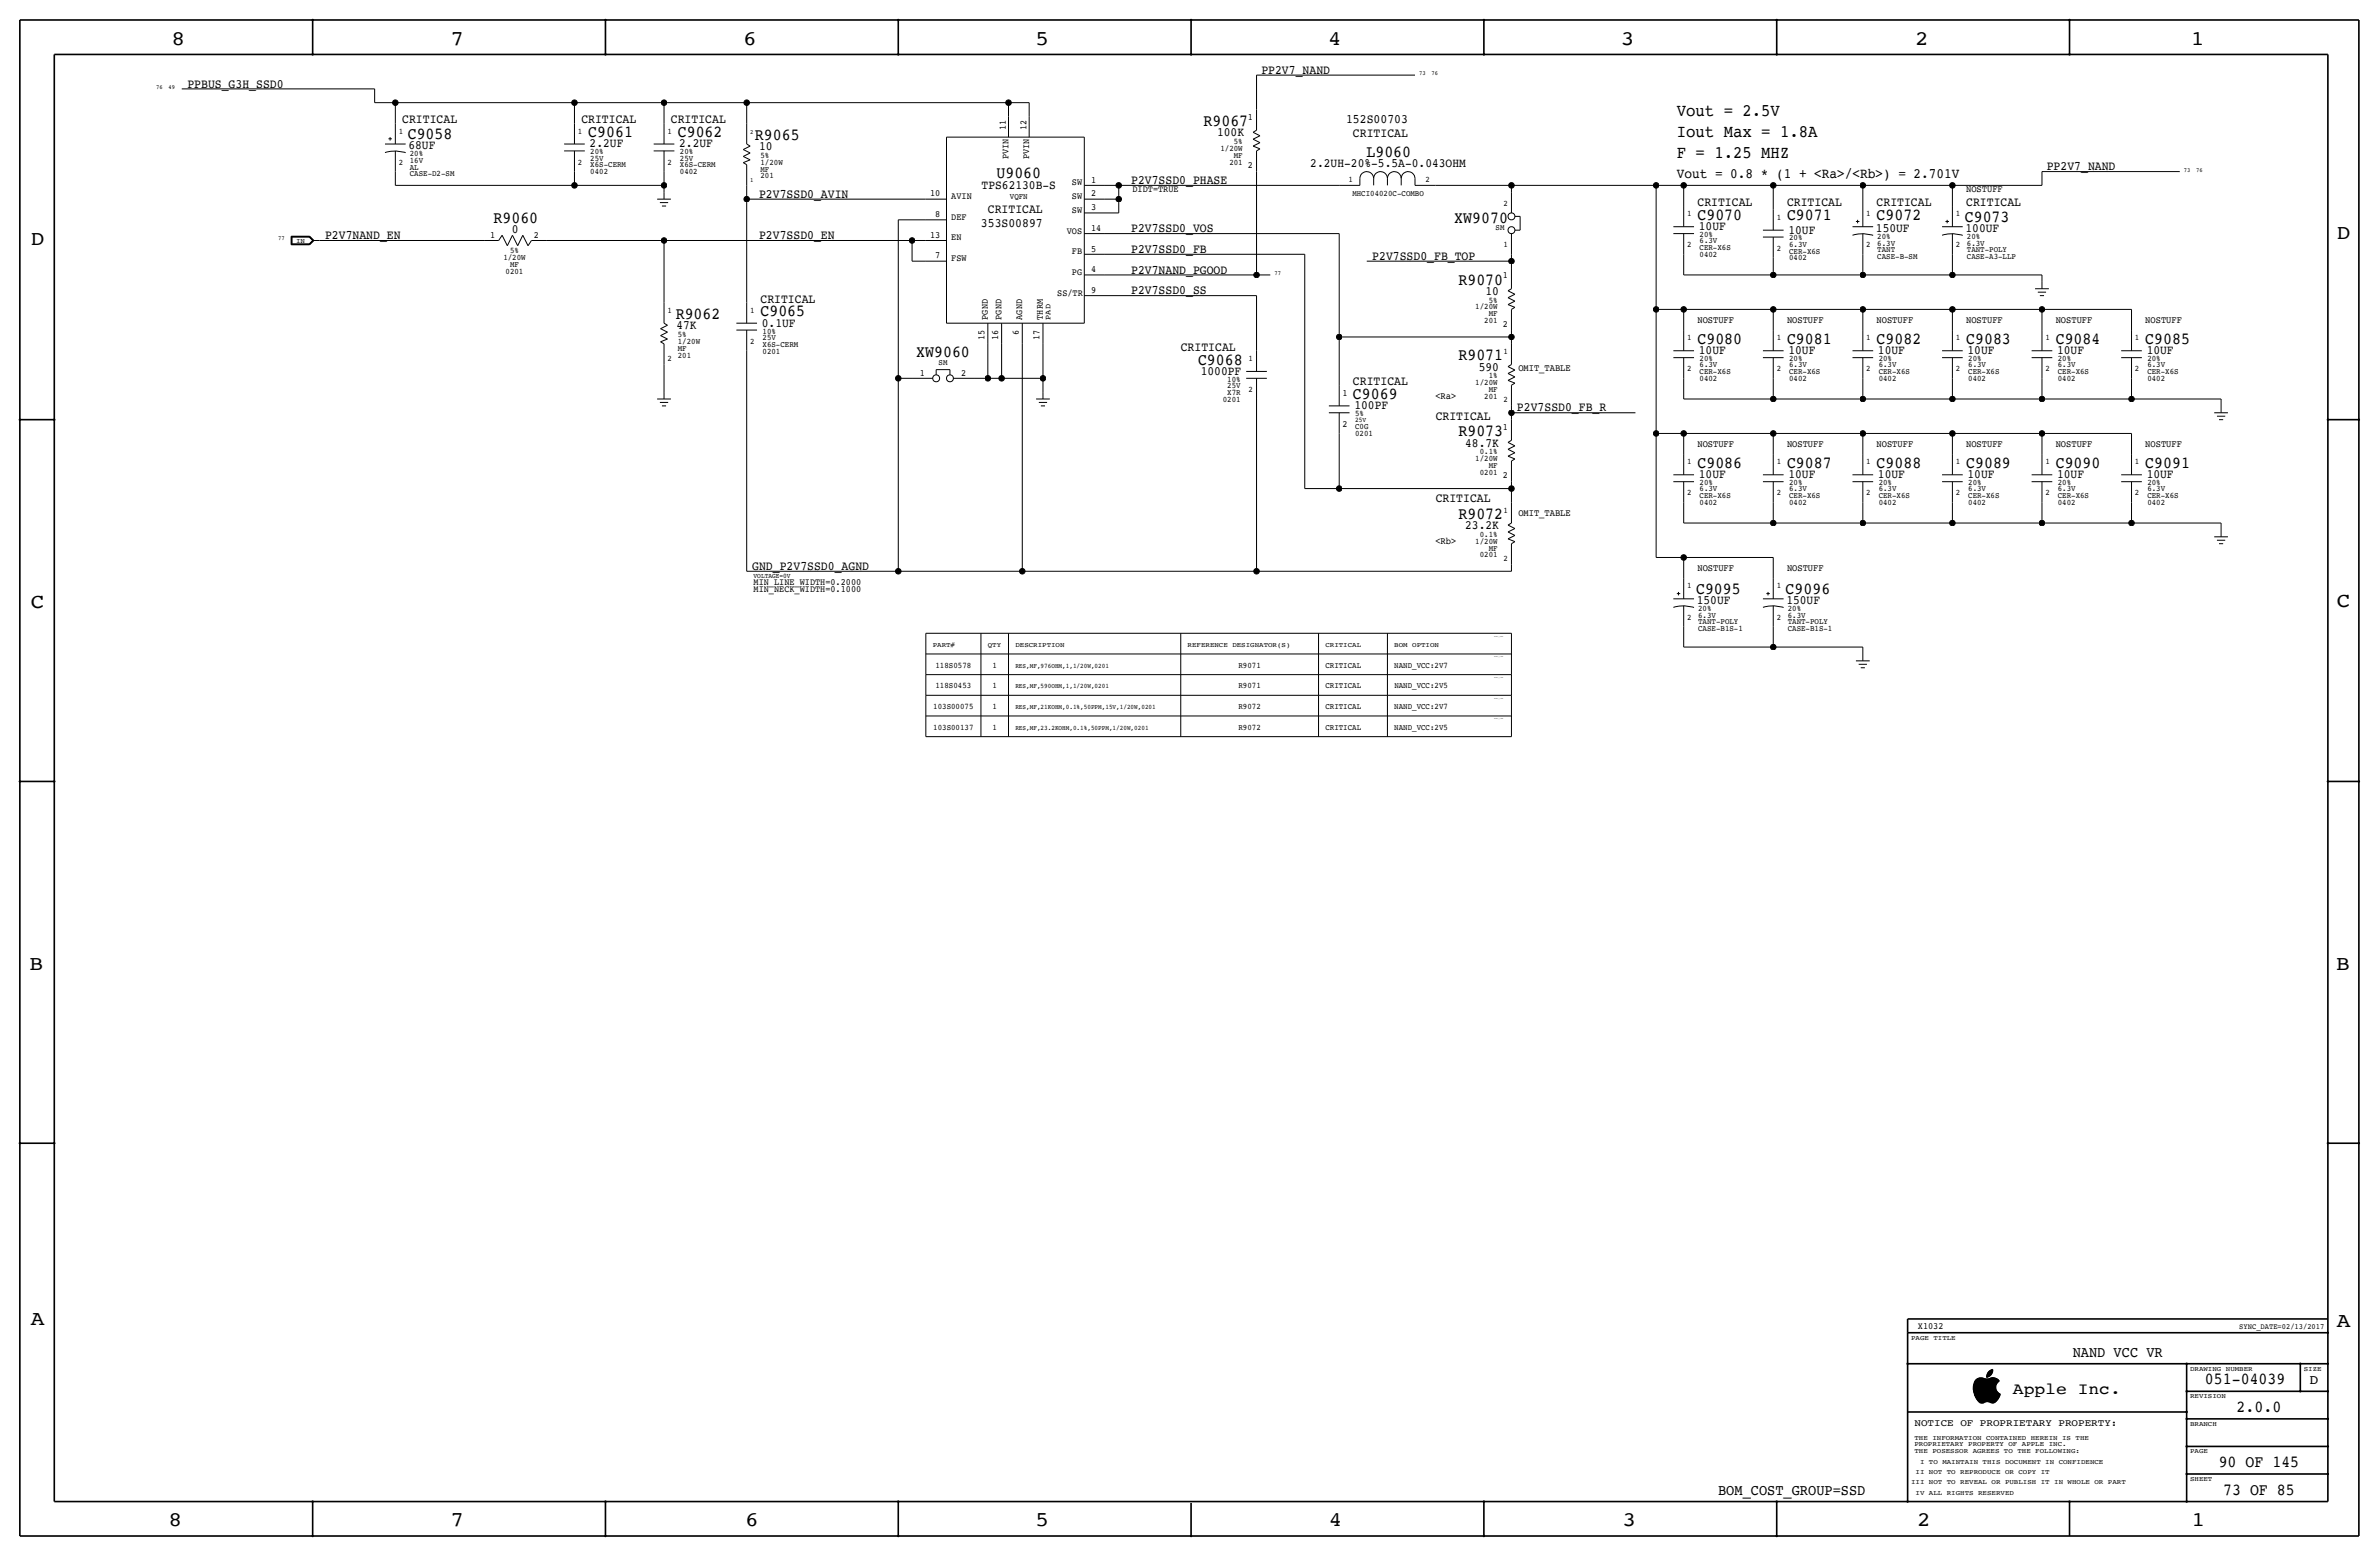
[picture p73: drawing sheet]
<svg xmlns="http://www.w3.org/2000/svg" width="877mm" height="574mm" viewBox="0 0 877 574" stroke-linecap="round" stroke-linejoin="round" font-family="sans-serif">
<defs><g id="words">
<g font-size="7.6">
<text x="63.2" y="16.5">8</text>
<text x="166.1" y="16.5">7</text>
<text x="274" y="16.5">6</text>
<text x="381.7" y="16.5">5</text>
<text x="489.7" y="16.5">4</text>
<text x="597.6" y="16.5">3</text>
<text x="706.1" y="16.5">2</text>
<text x="807.7" y="16.5">1</text>
<text x="861.5" y="88.1">D</text>
<text x="11.4" y="90.4">D</text>
<text x="11.4" y="224.3">C</text>
<text x="861.5" y="223.8">C</text>
<text x="10.8" y="357.6">B</text>
<text x="861.3" y="357.4">B</text>
<text x="11.3" y="488.4">A</text>
<text x="861.5" y="489.2">A</text>
<text x="62.2" y="562.6">8</text>
<text x="166" y="562.6">7</text>
<text x="274.8" y="562.6">6</text>
<text x="381.7" y="562.6">5</text>
<text x="489.9" y="562.6">4</text>
<text x="598.1" y="562.6">3</text>
<text x="706.8" y="562.6">2</text>
<text x="807.9" y="562.6">1</text>
</g>
<g font-size="6.5">
<text x="618.2" y="42.9">Vout = 2.5V</text>
<text x="618.2" y="50.5">Iout Max = 1.8A</text>
<text x="618.2" y="58.2">F = 1.25 MHZ</text>
</g>
<g font-size="6.2">
<text x="443.7" y="46.5">R9067</text>
<text x="150.3" y="51.3">C9058</text>
<text x="216.9" y="50.5">C9061</text>
<text x="249.9" y="50.5">C9062</text>
<text x="278.3" y="51.6">R9065</text>
<text x="503.8" y="57.9">L9060</text>
<text x="367.4" y="65.8">U9060</text>
<text x="181.9" y="82.3">R9060</text>
<text x="536.2" y="82">XW9070</text>
<text x="625.8" y="81">C9070</text>
<text x="658.8" y="81">C9071</text>
<text x="691.8" y="81">C9072</text>
<text x="724.4" y="81.8">C9073</text>
<text x="537.7" y="104.9">R9070</text>
<text x="249.1" y="117.6">R9062</text>
<text x="280.4" y="116.6">C9065</text>
<text x="337.8" y="131.6">XW9060</text>
<text x="625.8" y="126.7">C9080</text>
<text x="658.8" y="126.7">C9081</text>
<text x="691.8" y="126.7">C9082</text>
<text x="724.9" y="126.7">C9083</text>
<text x="757.9" y="126.7">C9084</text>
<text x="790.9" y="126.7">C9085</text>
<text x="441.7" y="134.4">C9068</text>
<text x="537.7" y="132.8">R9071</text>
<text x="498.8" y="147.1">C9069</text>
<text x="537.7" y="160.8">R9073</text>
<text x="625.8" y="172.5">C9086</text>
<text x="658.8" y="172.5">C9087</text>
<text x="691.8" y="172.5">C9088</text>
<text x="724.9" y="172.5">C9089</text>
<text x="757.9" y="172.5">C9090</text>
<text x="790.9" y="172.5">C9091</text>
<text x="537.7" y="191.3">R9072</text>
<text x="625.3" y="218.9">C9095</text>
<text x="658.3" y="218.9">C9096</text>
<text x="812.9" y="510.3">051-04039</text>
<text x="824.6" y="520.4">2.0.0</text>
<text x="818" y="540.8">90 OF 145</text>
<text x="819.6" y="550.9">73 OF 85</text>
</g>
<text font-size="6" x="742.1" y="513.9">Apple Inc.</text>
<g font-size="5.6">
<text x="764.1" y="500.1">NAND VCC VR</text>
<text x="633.4" y="550.9">BOM_COST_GROUP=SSD</text>
</g>
<text font-size="5.3" x="618.2" y="65.8">Vout = 0.8 * (1 + &lt;Ra&gt;/&lt;Rb&gt;) = 2.701V</text>
<text font-size="5" x="851.5" y="510.3">D</text>
<g font-size="4.7">
<text x="465" y="27.2">PP2V7_NAND</text>
<text x="69.1" y="32.3">PPBUS_G3H_SSD0</text>
<text x="148.3" y="45.5">CRITICAL</text>
<text x="214.3" y="45.5">CRITICAL</text>
<text x="247.3" y="45.5">CRITICAL</text>
<text x="496.3" y="45.5">152S00703</text>
<text x="448.7" y="50.3">100K</text>
<text x="498.8" y="50.5">CRITICAL</text>
<text x="150.6" y="54.9">68UF</text>
<text x="217.4" y="54.4">2.2UF</text>
<text x="250.4" y="54.4">2.2UF</text>
<text x="279.9" y="55.4">10</text>
<text x="483.1" y="61.5">2.2UH-20%-5.5A-0.043OHM</text>
<text x="754.6" y="62.7">PP2V7_NAND</text>
<text x="361.9" y="69.6">TPS62130B-S</text>
<text x="417" y="67.8">P2V7SSD0_PHASE</text>
<text x="279.9" y="72.9">P2V7SSD0_AVIN</text>
<text x="625.8" y="75.9">CRITICAL</text>
<text x="658.8" y="75.9">CRITICAL</text>
<text x="691.8" y="75.9">CRITICAL</text>
<text x="724.9" y="75.9">CRITICAL</text>
<text x="361.6" y="83.6">353S00897</text>
<text x="364.2" y="78.5">CRITICAL</text>
<text x="119.8" y="88.1">P2V7NAND_EN</text>
<text x="188.7" y="85.9">0</text>
<text x="279.9" y="88.1">P2V7SSD0_EN</text>
<text x="417" y="85.6">P2V7SSD0_VOS</text>
<text x="626.3" y="84.8">10UF</text>
<text x="659.3" y="86.1">10UF</text>
<text x="691.6" y="85.3">150UF</text>
<text x="724.6" y="85.3">100UF</text>
<text x="417" y="93.2">P2V7SSD0_FB</text>
<text x="505.9" y="95.8">P2V7SSD0_FB_TOP</text>
<text x="417" y="100.8">P2V7NAND_PGOOD</text>
<text x="280.4" y="111.5">CRITICAL</text>
<text x="417" y="108.5">P2V7SSD0_SS</text>
<text x="547.7" y="108.7">10</text>
<text x="249.4" y="121.4">47K</text>
<text x="280.9" y="120.4">0.1UF</text>
<text x="435.3" y="129.3">CRITICAL</text>
<text x="626.3" y="130.6">10UF</text>
<text x="659.3" y="130.6">10UF</text>
<text x="692.4" y="130.6">10UF</text>
<text x="725.4" y="130.6">10UF</text>
<text x="758.4" y="130.6">10UF</text>
<text x="791.4" y="130.6">10UF</text>
<text x="545.2" y="136.7">590</text>
<text x="442.7" y="138.2">1000PF</text>
<text x="498.8" y="142">CRITICAL</text>
<text x="499.3" y="150.9">100PF</text>
<text x="529.3" y="154.7">CRITICAL</text>
<text x="559.3" y="151.6">P2V7SSD0_FB_R</text>
<text x="540.2" y="164.6">48.7K</text>
<text x="626.3" y="176.3">10UF</text>
<text x="659.3" y="176.3">10UF</text>
<text x="692.4" y="176.3">10UF</text>
<text x="725.4" y="176.3">10UF</text>
<text x="758.4" y="176.3">10UF</text>
<text x="791.4" y="176.3">10UF</text>
<text x="529.3" y="185.2">CRITICAL</text>
<text x="540.2" y="195.1">23.2K</text>
<text x="277.3" y="210.1">GND_P2V7SSD0_AGND</text>
<text x="625.6" y="222.5">150UF</text>
<text x="658.6" y="222.5">150UF</text>
</g>
<text font-size="3.7" x="705.8" y="525.5">NOTICE OF PROPRIETARY PROPERTY:</text>
<g font-size="3.6">
<text x="724.9" y="70.9">NOSTUFF</text>
<text x="625.8" y="119.1">NOSTUFF</text>
<text x="658.8" y="119.1">NOSTUFF</text>
<text x="691.8" y="119.1">NOSTUFF</text>
<text x="724.9" y="119.1">NOSTUFF</text>
<text x="757.9" y="119.1">NOSTUFF</text>
<text x="790.9" y="119.1">NOSTUFF</text>
<text x="559.8" y="136.9">OMIT_TABLE</text>
<text x="529.2" y="147.1">&lt;Ra&gt;</text>
<text x="625.8" y="164.8">NOSTUFF</text>
<text x="658.8" y="164.8">NOSTUFF</text>
<text x="691.8" y="164.8">NOSTUFF</text>
<text x="724.9" y="164.8">NOSTUFF</text>
<text x="757.9" y="164.8">NOSTUFF</text>
<text x="790.9" y="164.8">NOSTUFF</text>
<text x="559.8" y="190.2">OMIT_TABLE</text>
<text x="529.2" y="200.4">&lt;Rb&gt;</text>
<text x="625.8" y="210.6">NOSTUFF</text>
<text x="658.8" y="210.6">NOSTUFF</text>
</g>
<g font-size="3.5">
<text x="460.1" y="44.2">1</text>
<text x="370.8" y="48" transform="rotate(-90 370.8 48)">11</text>
<text x="378.4" y="48" transform="rotate(-90 378.4 48)">12</text>
<text x="371.8" y="58.6" transform="rotate(-90 371.8 58.6)">PVIN</text>
<text x="379.4" y="58.6" transform="rotate(-90 379.4 58.6)">PVIN</text>
<text x="460.1" y="62">2</text>
<text x="395.2" y="68.3">SW</text>
<text x="402.3" y="67.3">1</text>
<text x="417.5" y="70.9">DIDT=TRUE</text>
<text x="342.9" y="72.4">10</text>
<text x="350.7" y="73.4">AVIN</text>
<text x="395.2" y="73.4">SW</text>
<text x="402.3" y="77.5">3</text>
<text x="402.3" y="72.4">2</text>
<text x="344.8" y="80">8</text>
<text x="350.7" y="81">DEF</text>
<text x="395.2" y="78.5">SW</text>
<text x="180.7" y="87.9">1</text>
<text x="196.8" y="87.9">2</text>
<text x="342.9" y="87.6">13</text>
<text x="350.7" y="88.6">EN</text>
<text x="393.3" y="86.1">VOS</text>
<text x="402.3" y="85.1">14</text>
<text x="344.8" y="95.2">7</text>
<text x="395.2" y="93.7">FB</text>
<text x="402.3" y="92.7">5</text>
<text x="350.7" y="96.3">FSW</text>
<text x="395.2" y="101.3">PG</text>
<text x="402.3" y="100.3">4</text>
<text x="402.3" y="107.9">9</text>
<text x="554.1" y="102.6">1</text>
<text x="389.8" y="109">SS/TR</text>
<text x="364.2" y="117.9" transform="rotate(-90 364.2 117.9)">PGND</text>
<text x="369.3" y="117.9" transform="rotate(-90 369.3 117.9)">PGND</text>
<text x="376.9" y="117.9" transform="rotate(-90 376.9 117.9)">AGND</text>
<text x="384.5" y="117.9" transform="rotate(-90 384.5 117.9)">THRM</text>
<text x="362.9" y="125.4" transform="rotate(-90 362.9 125.4)">15</text>
<text x="368" y="125.4" transform="rotate(-90 368 125.4)">16</text>
<text x="375.6" y="123.6" transform="rotate(-90 375.6 123.6)">6</text>
<text x="383.2" y="125.4" transform="rotate(-90 383.2 125.4)">17</text>
<text x="554.1" y="120.4">2</text>
<text x="339.1" y="138.7">1</text>
<text x="354.3" y="138.7">2</text>
<text x="495" y="145.8">1</text>
<text x="495" y="157.2">2</text>
<text x="554.1" y="158.5">1</text>
<text x="554.1" y="176.3">2</text>
<text x="277.8" y="215.6">MIN_LINE_WIDTH=0.2000</text>
<text x="277.8" y="218.2">MIN_NECK_WIDTH=0.1000</text>
<text x="707.1" y="490">X1032</text>
</g>
<g font-size="3.1">
<text x="147" y="49.3">1</text>
<text x="213.1" y="49.3">1</text>
<text x="246.1" y="49.3">1</text>
<text x="454.9" y="53.1">5%</text>
<text x="151.1" y="57.7">20%</text>
<text x="217.6" y="59.2">25V</text>
<text x="217.6" y="56.9">20%</text>
<text x="250.6" y="59.2">25V</text>
<text x="250.6" y="56.9">20%</text>
<text x="280.4" y="58.2">5%</text>
<text x="449.9" y="55.6">1/20W</text>
<text x="454.9" y="58.2">MF</text>
<text x="147" y="60.7">2</text>
<text x="151.1" y="60.2">16V</text>
<text x="151.1" y="62.5">AL</text>
<text x="151.1" y="65">CASE-D2-SM</text>
<text x="213.1" y="60.7">2</text>
<text x="217.6" y="61.7">X6S-CERM</text>
<text x="217.6" y="64.3">0402</text>
<text x="246.1" y="60.7">2</text>
<text x="250.6" y="61.7">X6S-CERM</text>
<text x="250.6" y="64.3">0402</text>
<text x="280.4" y="60.7">1/20W</text>
<text x="280.4" y="63.2">MF</text>
<text x="280.4" y="65.8">201</text>
<text x="453.2" y="60.7">201</text>
<text x="497.2" y="67.1">1</text>
<text x="525.5" y="67.1">2</text>
<text x="372.3" y="73.4">VQFN</text>
<text x="498.6" y="72.4">MHCI04020C-COMBO</text>
<text x="554.3" y="75.9">2</text>
<text x="622" y="79.8">1</text>
<text x="655" y="81">1</text>
<text x="688" y="79.8">1</text>
<text x="721.1" y="79.8">1</text>
<text x="551.4" y="84.8">SM</text>
<text x="626.6" y="87.4">20%</text>
<text x="626.6" y="89.7">6.3V</text>
<text x="659.6" y="88.6">20%</text>
<text x="692.1" y="88.1">20%</text>
<text x="725.1" y="88.1">20%</text>
<text x="185.6" y="95.8">1/20W</text>
<text x="188" y="93.2">5%</text>
<text x="554.3" y="91.2">1</text>
<text x="622" y="91.2">2</text>
<text x="626.6" y="94.7">0402</text>
<text x="626.6" y="92.2">CER-X6S</text>
<text x="655" y="92.5">2</text>
<text x="659.6" y="93.5">CER-X6S</text>
<text x="659.6" y="90.9">6.3V</text>
<text x="688" y="91.2">2</text>
<text x="692.1" y="95.5">CASE-B-SM</text>
<text x="692.1" y="93">TANT</text>
<text x="692.1" y="90.7">6.3V</text>
<text x="721.1" y="91.2">2</text>
<text x="725.1" y="90.7">6.3V</text>
<text x="725.1" y="93">TANT-POLY</text>
<text x="725.1" y="95.5">CASE-A3-LLP</text>
<text x="186.4" y="100.8">0201</text>
<text x="188" y="98.3">MF</text>
<text x="659.6" y="96">0402</text>
<text x="548.8" y="111.5">5%</text>
<text x="246.1" y="115.3">1</text>
<text x="276.6" y="115.3">1</text>
<text x="543.9" y="114">1/20W</text>
<text x="547.2" y="119.1">201</text>
<text x="548.8" y="116.6">MF</text>
<text x="249.9" y="124.2">5%</text>
<text x="281.1" y="122.9">10%</text>
<text x="281.1" y="125.2">25V</text>
<text x="622" y="125.5">1</text>
<text x="655" y="125.5">1</text>
<text x="688" y="125.5">1</text>
<text x="721.1" y="125.5">1</text>
<text x="754.1" y="125.5">1</text>
<text x="787.1" y="125.5">1</text>
<text x="249.9" y="126.7">1/20W</text>
<text x="249.9" y="129.3">MF</text>
<text x="249.9" y="131.8">201</text>
<text x="276.6" y="126.7">2</text>
<text x="281.1" y="130.3">0201</text>
<text x="281.1" y="127.8">X6S-CERM</text>
<text x="554.3" y="130.6">1</text>
<text x="246.1" y="133.1">2</text>
<text x="346" y="134.4">SM</text>
<text x="460.3" y="133.1">1</text>
<text x="622" y="136.9">2</text>
<text x="626.6" y="135.4">6.3V</text>
<text x="626.6" y="137.9">CER-X6S</text>
<text x="626.6" y="133.1">20%</text>
<text x="655" y="136.9">2</text>
<text x="659.6" y="135.4">6.3V</text>
<text x="659.6" y="137.9">CER-X6S</text>
<text x="659.6" y="133.1">20%</text>
<text x="688" y="136.9">2</text>
<text x="692.6" y="135.4">6.3V</text>
<text x="692.6" y="137.9">CER-X6S</text>
<text x="692.6" y="133.1">20%</text>
<text x="721.1" y="136.9">2</text>
<text x="725.6" y="133.1">20%</text>
<text x="725.6" y="137.9">CER-X6S</text>
<text x="725.6" y="135.4">6.3V</text>
<text x="754.1" y="136.9">2</text>
<text x="758.6" y="135.4">6.3V</text>
<text x="758.6" y="137.9">CER-X6S</text>
<text x="758.6" y="133.1">20%</text>
<text x="787.1" y="136.9">2</text>
<text x="791.7" y="133.1">20%</text>
<text x="791.7" y="137.9">CER-X6S</text>
<text x="791.7" y="135.4">6.3V</text>
<text x="452.5" y="143">25V</text>
<text x="452.5" y="140.7">10%</text>
<text x="543.9" y="142">1/20W</text>
<text x="548.8" y="139.4">1%</text>
<text x="626.6" y="140.5">0402</text>
<text x="659.6" y="140.5">0402</text>
<text x="692.6" y="140.5">0402</text>
<text x="725.6" y="140.5">0402</text>
<text x="758.6" y="140.5">0402</text>
<text x="791.7" y="140.5">0402</text>
<text x="450.8" y="148.1">0201</text>
<text x="452.5" y="145.5">X7R</text>
<text x="460.3" y="144.5">2</text>
<text x="547.2" y="147.1">201</text>
<text x="548.8" y="144.5">MF</text>
<text x="554.3" y="148.3">2</text>
<text x="499.6" y="153.4">5%</text>
<text x="499.6" y="160.8">0201</text>
<text x="499.6" y="158.2">C0G</text>
<text x="545.5" y="167.4">0.1%</text>
<text x="543.9" y="169.9">1/20W</text>
<text x="548.8" y="172.5">MF</text>
<text x="622" y="171.2">1</text>
<text x="655" y="171.2">1</text>
<text x="688" y="171.2">1</text>
<text x="721.1" y="171.2">1</text>
<text x="754.1" y="171.2">1</text>
<text x="787.1" y="171.2">1</text>
<text x="545.5" y="175">0201</text>
<text x="626.6" y="178.8">20%</text>
<text x="659.6" y="178.8">20%</text>
<text x="692.6" y="178.8">20%</text>
<text x="725.6" y="178.8">20%</text>
<text x="758.6" y="178.8">20%</text>
<text x="791.7" y="178.8">20%</text>
<text x="622" y="182.6">2</text>
<text x="626.6" y="181.1">6.3V</text>
<text x="626.6" y="183.6">CER-X6S</text>
<text x="655" y="182.6">2</text>
<text x="659.6" y="181.1">6.3V</text>
<text x="659.6" y="183.6">CER-X6S</text>
<text x="688" y="182.6">2</text>
<text x="692.6" y="183.6">CER-X6S</text>
<text x="692.6" y="181.1">6.3V</text>
<text x="721.1" y="182.6">2</text>
<text x="725.6" y="183.6">CER-X6S</text>
<text x="725.6" y="181.1">6.3V</text>
<text x="754.1" y="182.6">2</text>
<text x="758.6" y="183.6">CER-X6S</text>
<text x="758.6" y="181.1">6.3V</text>
<text x="787.1" y="182.6">2</text>
<text x="791.7" y="181.1">6.3V</text>
<text x="791.7" y="183.6">CER-X6S</text>
<text x="554.3" y="189">1</text>
<text x="626.6" y="186.2">0402</text>
<text x="659.6" y="186.2">0402</text>
<text x="692.6" y="186.2">0402</text>
<text x="725.6" y="186.2">0402</text>
<text x="758.6" y="186.2">0402</text>
<text x="791.7" y="186.2">0402</text>
<text x="545.5" y="197.9">0.1%</text>
<text x="543.9" y="200.4">1/20W</text>
<text x="548.8" y="202.9">MF</text>
<text x="545.5" y="205.5">0201</text>
<text x="554.3" y="206.8">2</text>
<text x="622" y="216.9">1</text>
<text x="655" y="216.9">1</text>
<text x="626.1" y="227.8">6.3V</text>
<text x="626.1" y="225.3">20%</text>
<text x="659.1" y="225.3">20%</text>
<text x="659.1" y="227.8">6.3V</text>
<text x="622" y="228.3">2</text>
<text x="626.1" y="230.1">TANT-POLY</text>
<text x="626.1" y="232.7">CASE-B1S-1</text>
<text x="655" y="228.3">2</text>
<text x="659.1" y="232.7">CASE-B1S-1</text>
<text x="659.1" y="230.1">TANT-POLY</text>
<text x="344.9" y="246.1">118S0578</text>
<text x="365.9" y="246.1">1</text>
<text x="456.6" y="246.1">R9071</text>
<text x="488.6" y="246.1">CRITICAL</text>
<text x="514" y="246.1">NAND_VCC:2V7</text>
<text x="344.9" y="253.7">118S0453</text>
<text x="365.9" y="253.7">1</text>
<text x="456.6" y="253.7">R9071</text>
<text x="488.6" y="253.7">CRITICAL</text>
<text x="514" y="253.7">NAND_VCC:2V5</text>
<text x="344.1" y="261.4">103S00075</text>
<text x="365.9" y="261.4">1</text>
<text x="456.6" y="261.4">R9072</text>
<text x="488.6" y="261.4">CRITICAL</text>
<text x="514" y="261.4">NAND_VCC:2V7</text>
<text x="344.1" y="269">103S00137</text>
<text x="365.9" y="269">1</text>
<text x="456.6" y="269">R9072</text>
<text x="488.6" y="269">CRITICAL</text>
<text x="514" y="269">NAND_VCC:2V5</text>
</g>
<g font-size="2.9">
<text x="387.3" y="117.9" transform="rotate(-90 387.3 117.9)">PAD</text>
<text x="825.6" y="490">SYNC_DATE=02/13/2017</text>
</g>
<g font-size="2.6">
<text x="499.6" y="155.7">25V</text>
<text x="277.8" y="213.1">VOLTAGE=0V</text>
</g>
<g font-size="2.5">
<text x="109.2" y="89.4">IN</text>
<text x="343.9" y="238.5">PART#</text>
<text x="364.2" y="238.5">QTY</text>
<text x="374.3" y="238.5">DESCRIPTION</text>
<text x="437.8" y="238.5">REFERENCE DESIGNATOR(S)</text>
<text x="488.6" y="238.5">CRITICAL</text>
<text x="514" y="238.5">BOM OPTION</text>
<text x="374.3" y="246.1">RES,MF,976OHM,1,1/20W,0201</text>
<text x="374.3" y="253.7">RES,MF,590OHM,1,1/20W,0201</text>
<text x="374.3" y="261.4">RES,MF,21KOHM,0.1%,50PPM,15V,1/20W,0201</text>
<text x="374.3" y="269">RES,MF,23.2KOHM,0.1%,50PPM,1/20W,0201</text>
<text x="704.5" y="493.8">PAGE TITLE</text>
<text x="807.4" y="505.2">DRAWING NUMBER</text>
<text x="849.3" y="505.2">SIZE</text>
<text x="807.4" y="515.4">REVISION</text>
<text x="807.4" y="525.5">BRANCH</text>
<text x="705.8" y="533.1">PROPRIETARY PROPERTY OF APPLE INC.</text>
<text x="705.8" y="530.6">THE INFORMATION CONTAINED HEREIN IS THE</text>
<text x="705.8" y="535.7">THE POSESSOR AGREES TO THE FOLLOWING:</text>
<text x="707.8" y="539.5">I TO MAINTAIN THIS DOCUMENT IN CONFIDENCE</text>
<text x="807.4" y="535.7">PAGE</text>
<text x="706.2" y="543.3">II NOT TO REPRODUCE OR COPY IT</text>
<text x="807.4" y="545.8">SHEET</text>
<text x="704.5" y="547.1">III NOT TO REVEAL OR PUBLISH IT IN WHOLE OR PART</text>
<text x="706.2" y="550.9">IV ALL RIGHTS RESERVED</text>
</g>
<g font-size="2.3">
<text x="523.2" y="27.7">73</text>
<text x="527.8" y="27.7">76</text>
<text x="57.6" y="32.8">76</text>
<text x="62.2" y="32.8">49</text>
<text x="276.6" y="49.3">2</text>
<text x="805.1" y="63.2">73</text>
<text x="809.7" y="63.2">76</text>
<text x="276.6" y="67.1">1</text>
<text x="102.5" y="88.6">77</text>
<text x="469.8" y="101.3">77</text>
</g>
<g font-size=".4">
<text x="550.9" y="234.7">TABLE_5_HEAD</text>
<text x="550.9" y="242.3">TABLE_5_ITEM</text>
<text x="550.9" y="249.9">TABLE_5_ITEM</text>
<text x="550.9" y="257.6">TABLE_5_ITEM</text>
<text x="550.9" y="265.2">TABLE_5_ITEM</text>
</g>
</g></defs>
<g fill="none" stroke="#000" stroke-width=".37">
<path d="M67 32.8h71.1zM138.1 32.8v5zM138.1 37.8h7.6zM145.7 37.8h66.1zM145.7 37.8v7.7zM211.8 37.8h33zM211.8 37.8v7.7zM244.8 37.8v7.7zM244.8 37.8h30.5zM275.3 37.8v7.7zM275.3 37.8h96.5zM371.8 37.8h7.6z"/>
<path d="M371.8 37.8v5.1zM379.4 37.8v5.1zM463.2 27.7h58.5zM463.2 27.7v12.7zM141.9 53.1h7.7zM141.9 56.2a12.9 12.9 0 0 1 7.7 .1M143.2 51.2h1.3zM143.8 50.5v1.3zM145.7 55.6v7.6zM145.7 45.5v7.6zM208 55.6h7.6zM208 53.1h7.6z"/>
<path d="M211.8 45.5v7.6zM211.8 55.6v7.6zM241 53.1h7.6zM241 55.6h7.6zM244.8 45.5v7.6zM244.8 55.6v7.6zM274 59.9l2.6-1zM274 57.7l2.6-1.3zM274 55.1l2.6-1.3zM274 59.9l1.3 .8zM274 57.7l2.6 1.2zM274 55.1l2.6 1.3z"/>
<path d="M275.3 45.5v7.6zM275.3 53.1l1.3 .7zM348.9 50.5v68.6zM348.9 50.5h50.8zM371.8 42.9v7.6zM379.4 42.9v7.6zM399.7 50.5v68.6zM462 53.8l2.5-1.2zM462 51.3l2.5-1.3zM462 48.8l1.2-.8zM462 53.8l2.5 1.1zM462 51.3l2.5 1.3z"/>
<path d="M462 48.8l2.5 1.2zM463.2 55.6l1.3-.7zM463.2 55.6v7.6zM463.2 40.4v7.6zM145.7 63.2v5.1zM145.7 68.3h66.1zM211.8 68.3h33zM211.8 63.2v5.1zM242.3 73.4h5zM243.3 74.7h3zM244 75.9h1.6zM244.8 68.3v2.6z"/>
<path d="M244.8 63.2v5.1zM244.8 70.9v2.5zM275.3 68.3v5.1zM275.3 73.4v38.1zM275.3 60.7v7.6zM275.3 73.4h66zM341.3 73.4h7.6zM399.7 78.5h7.7zM399.7 73.4h7.7zM399.7 68.3h7.7zM407.4 73.4h5zM407.4 78.5h5z"/>
<path d="M407.4 68.3h5zM412.4 73.4v5.1zM412.4 68.3v5.1zM412.4 68.3h81.3zM463.2 63.2v38.1zM493.7 68.3h7.6zM501.3 65.8v2.5zM501.3 65.8a2.54 2.54 0 0 1 2.6-2.5 2.54 2.54 0 0 1 2.5 2.5 2.54 2.54 0 0 1 2.6-2.5 2.54 2.54 0 0 1 2.5 2.5 2.54 2.54 0 0 1 2.5-2.5 2.54 2.54 0 0 1 2.6 2.5 2.54 2.54 0 0 1 2.5-2.5 2.54 2.54 0 0 1 2.6 2.5M506.4 65.8v2.5zM511.5 65.8v2.5zM516.6 65.8v2.5zM521.7 65.8v2.5z"/>
<path d="M521.7 68.3h7.6zM529.3 68.3h27.9zM557.2 68.3h53.4zM557.2 68.3v2.6zM557.2 70.9v7.6zM558.5 79.8h1.9zM560.4 79.8v5zM610.6 68.3h10.1zM610.6 68.3v45.7zM620.7 68.3h33zM620.7 68.3v7.6zM620.7 75.9v7.7z"/>
<path d="M653.7 68.3h33.1zM653.7 68.3v8.9zM653.7 77.2v7.6zM686.8 68.3v7.6zM686.8 75.9v7.7zM686.8 68.3h33zM719.8 68.3h33zM719.8 68.3v7.6zM719.8 75.9v7.7zM752.8 63.2h50.8zM752.8 63.2v5.1zM107.3 87.1h6.8z"/>
<path d="M107.3 87.1v3.1zM107.3 90.2h6.8zM107.4 87.2v2.9zM107.4 90.1h6.7zM107.4 87.2h6.7zM107.5 87.3v2.7zM107.5 90h6.5zM107.5 87.3h6.5zM107.6 87.4h6.4zM107.6 87.4v2.5zM107.6 89.9h6.4zM114 89.9l1.3-1.3z"/>
<path d="M114 87.4l1.3 1.2zM114 90l1.4-1.4zM114 87.3l1.4 1.3zM114.1 87.2l1.5 1.4zM114.1 90.1l1.5-1.5zM114.1 90.2l1.6-1.6zM114.1 87.1l1.6 1.5zM115.3 88.6h2.5zM117.8 88.6h61zM178.8 88.6h5zM185.1 86.7l-1.3 1.9zM185.1 86.7l1.9 3.9z"/>
<path d="M188.9 86.7l-1.9 3.9zM188.9 86.7l2 3.9zM192.7 86.7l-1.8 3.9zM192.7 86.7l2 3.9zM195.9 88.6l-1.2 2zM195.9 88.6h5.7zM201.6 88.6h43.2zM244.8 88.6h91.4zM244.8 88.6v22.9zM331.2 81h10.1zM331.2 81v58.4zM336.2 88.6h5.1z"/>
<path d="M336.2 88.6v7.7zM336.2 96.3h5.1zM341.3 96.3h7.6zM341.3 88.6h7.6zM341.3 81h7.6zM399.7 93.7h7.7zM399.7 86.1h7.7zM407.4 86.1h86.3zM407.4 93.7h73.6zM481 93.7v86.4zM493.7 86.1v38.1zM503.9 96.3h53.3z"/>
<path d="M557.2 93.7v2.6zM557.2 96.3v2.5zM557.2 86.1v7.6zM557.2 98.8v7.6zM558.5 84.8h1.9zM616.9 83.6h7.6zM616.9 86.1h7.6zM620.7 93.7v7.6zM620.7 86.1v7.6zM649.9 87.4h7.7zM649.9 84.8h7.7zM653.7 95v6.3z"/>
<path d="M653.7 87.4v7.6zM683 83.6h7.6zM683 86.7a12.9 12.9 0 0 1 7.6 .1M684.2 81.6h1.3zM684.8 81v1.3zM686.8 93.7v7.6zM686.8 86.1v7.6zM716 83.6h7.6zM716 86.7a12.9 12.9 0 0 1 7.6 .1M717.2 81.6h1.3zM717.9 81v1.3zM719.8 93.7v7.6z"/>
<path d="M719.8 86.1v7.6zM244.8 111.5v7.6zM244.8 119.1l1.3 .8zM271.5 119.1h7.6zM275.3 111.5v7.6zM348.9 119.1h50.8zM364.2 119.1v7.6zM369.3 119.1v7.6zM376.9 119.1v7.6zM384.5 119.1v7.6zM399.7 109h7.7zM399.7 101.3h7.7z"/>
<path d="M407.4 101.3h55.8zM407.4 109h55.8zM463.2 109v20.3zM463.2 101.3h5.1zM556 112.3l2.5-1.3zM556 109.7l2.5-1.2zM556 107.2l1.2-.8zM556 112.3l2.5 1zM556 109.7l2.5 1.3zM556 107.2l2.5 1.3zM557.2 114l1.3-.7zM557.2 114v7.7z"/>
<path d="M610.6 114h10.1zM610.6 114v45.8zM620.7 101.3h33zM620.7 114h33zM620.7 114v7.7zM653.7 114h33.1zM653.7 114v7.7zM653.7 101.3h33.1zM686.8 114h33zM686.8 114v7.7zM686.8 101.3h33zM719.8 101.3h33z"/>
<path d="M719.8 114h33zM719.8 114v7.7zM750.3 106.4h5zM751.3 107.7h3zM752 109h1.6zM752.8 114h33zM752.8 114v7.7zM752.8 101.3v2.6zM752.8 103.9v2.5zM785.8 114v7.7zM243.5 126l1.3 .7zM243.5 123.7l2.6 1.3z"/>
<path d="M243.5 121.2l2.6 1.2zM243.5 126l2.6-1zM243.5 123.7l2.6-1.3zM243.5 121.2l2.6-1.3zM244.8 134.4v10.1zM244.8 126.7v7.7zM271.5 121.7h7.6zM275.3 129.3v81.3zM275.3 121.7v7.6zM331.2 139.4h5zM331.2 139.4v71.2zM336.2 139.4h7.7z"/>
<path d="M345.1 136.2v2zM345.1 136.2h5.1zM350.2 136.2v2zM351.5 139.4h7.6zM359.1 139.4h5.1zM364.2 139.4h5.1zM364.2 126.7v12.7zM369.3 139.4h15.2zM369.3 126.7v12.7zM376.9 126.7v83.9zM384.5 139.4v5.1zM384.5 126.7v12.7z"/>
<path d="M459.4 136.9h7.7zM459.4 139.4h7.7zM463.2 129.3v7.6zM463.2 139.4v7.7zM493.7 124.2v17.8zM493.7 124.2h63.5zM556 137.7l2.5-1.3zM556 135.1l1.2-.7zM556 137.7l2.5 1.2zM556 135.1l2.5 1.3zM557.2 121.7v2.5zM557.2 124.2v2.5z"/>
<path d="M557.2 126.7v7.7zM616.9 129.3h7.6zM616.9 131.8h7.6zM620.7 139.4v7.7zM620.7 121.7v7.6zM620.7 131.8v7.6zM649.9 131.8h7.7zM649.9 129.3h7.7zM653.7 139.4v7.7zM653.7 121.7v7.6zM653.7 131.8v7.6zM683 131.8h7.6z"/>
<path d="M683 129.3h7.6zM686.8 139.4v7.7zM686.8 121.7v7.6zM686.8 131.8v7.6zM716 131.8h7.6zM716 129.3h7.6zM719.8 139.4v7.7zM719.8 121.7v7.6zM719.8 131.8v7.6zM749 129.3h7.6zM749 131.8h7.6zM752.8 139.4v7.7z"/>
<path d="M752.8 121.7v7.6zM752.8 131.8v7.6zM782 131.8h7.6zM782 129.3h7.6zM785.8 139.4v7.7zM785.8 121.7v7.6zM785.8 131.8v7.6zM242.3 147.1h5zM243.3 148.3h3zM244 149.6h1.6zM244.8 144.5v2.6zM382 147.1h5z"/>
<path d="M383 148.3h3zM383.7 149.6h1.6zM384.5 144.5v2.6zM463.2 147.1v63.5zM489.9 149.6h7.6zM489.9 152.1h7.6zM493.7 159.8v20.3zM493.7 142v7.6zM493.7 152.1v7.7zM556 140.2l2.5-1.3zM556 140.2l2.5 1zM557.2 142l1.3-.8z"/>
<path d="M557.2 149.6v2.5zM557.2 152.1h45.7zM557.2 152.1v2.6zM557.2 154.7v7.6zM557.2 142v7.6zM610.6 159.8h10.1zM610.6 159.8v45.7zM620.7 147.1h33zM620.7 159.8h33zM620.7 159.8v7.6zM653.7 159.8h33.1zM653.7 159.8v7.6z"/>
<path d="M653.7 147.1h33.1zM686.8 159.8h33zM686.8 159.8v7.6zM686.8 147.1h33zM719.8 147.1h33zM719.8 159.8h33zM719.8 159.8v7.6zM752.8 147.1h33zM752.8 159.8h33zM752.8 159.8v7.6zM785.8 159.8v7.6zM785.8 147.1h33z"/>
<path d="M816.3 152.1h5.1zM817.3 153.4h3.1zM818.1 154.7h1.5zM818.8 147.1v2.5zM818.8 149.6v2.5zM556 168.1l2.5-1.2zM556 165.6l2.5-1.3zM556 163.1l1.2-.8zM556 168.1l2.5 1.1zM556 165.6l2.5 1.3zM556 163.1l2.5 1.2zM557.2 169.9l1.3-.7z"/>
<path d="M557.2 177.5v2.6zM557.2 169.9v7.6zM616.9 175h7.6zM616.9 177.5h7.6zM620.7 167.4v7.6zM620.7 177.5v7.7zM649.9 177.5h7.7zM649.9 175h7.7zM653.7 167.4v7.6zM653.7 177.5v7.7zM683 177.5h7.6zM683 175h7.6z"/>
<path d="M686.8 167.4v7.6zM686.8 177.5v7.7zM716 177.5h7.6zM716 175h7.6zM719.8 167.4v7.6zM719.8 177.5v7.7zM749 175h7.6zM749 177.5h7.6zM752.8 167.4v7.6zM752.8 177.5v7.7zM782 177.5h7.6zM782 175h7.6z"/>
<path d="M785.8 167.4v7.6zM785.8 177.5v7.7zM481 180.1h12.7zM493.7 180.1h63.5zM556 198.6l2.5-1.2zM556 196.1l2.5-1.3zM556 193.5l1.2-.7zM556 198.6l2.5 1zM556 196.1l2.5 1.3zM556 193.5l2.5 1.3zM557.2 180.1v5.1zM557.2 185.2v7.6z"/>
<path d="M620.7 192.8h33zM620.7 185.2v7.6zM653.7 192.8h33.1zM653.7 185.2v7.6zM686.8 185.2v7.6zM686.8 192.8h33zM719.8 192.8h33zM719.8 185.2v7.6zM752.8 192.8h33zM752.8 185.2v7.6zM785.8 192.8h33zM785.8 185.2v7.6z"/>
<path d="M816.3 197.9h5.1zM817.3 199.1h3.1zM818.8 192.8v2.5zM818.8 195.3v2.6zM275.3 210.6h55.9zM331.2 210.6h45.7zM376.9 210.6h86.3zM463.2 210.6h94zM557.2 200.4l1.3-.8zM557.2 208v2.6zM557.2 200.4v7.6zM610.6 205.5h10.1z"/>
<path d="M618.2 218.8h1.3zM618.8 218.2v1.3zM620.7 205.5h33zM620.7 205.5v7.6zM620.7 213.1v7.6zM651.2 218.8h1.3zM651.8 218.2v1.3zM653.7 205.5v7.6zM653.7 213.1v7.6zM818.1 200.4h1.5zM341.3 233.4v7.6zM341.3 233.4h215.9z"/>
<path d="M361.6 233.4v7.6zM371.8 233.4v7.6zM435.3 233.4v7.6zM486.1 233.4v7.6zM511.5 233.4v7.6zM557.2 233.4v7.6zM616.9 220.7h7.6zM616.9 223.9a12.9 12.9 0 0 1 7.6 0M620.7 238.5h33zM620.7 230.9v7.6zM620.7 223.3v7.6zM649.9 220.7h7.7z"/>
<path d="M649.9 223.9a12.9 12.9 0 0 1 7.7 0M653.7 238.5h33.1zM653.7 230.9v7.6zM653.7 223.3v7.6zM686.8 238.5v2.5zM341.3 241h215.9zM341.3 241v7.7zM341.3 248.7h215.9zM341.3 248.7v7.6zM341.3 256.3h215.9zM341.3 256.3v7.6zM361.6 241v7.7z"/>
<path d="M361.6 248.7v7.6zM361.6 256.3v7.6zM371.8 241v7.7zM371.8 248.7v7.6zM371.8 256.3v7.6zM435.3 241v7.7zM435.3 248.7v7.6zM435.3 256.3v7.6zM486.1 241v7.7zM486.1 248.7v7.6zM486.1 256.3v7.6zM511.5 241v7.7z"/>
<path d="M511.5 248.7v7.6zM511.5 256.3v7.6zM557.2 241v7.7zM557.2 248.7v7.6zM557.2 256.3v7.6zM684.2 243.6h5.1zM685.2 244.9h3.1zM686 246.1h1.5zM686.8 241v2.6zM341.3 263.9v7.6zM341.3 271.5h215.9zM341.3 263.9h215.9z"/>
<path d="M361.6 263.9v7.6zM371.8 263.9v7.6zM435.3 263.9v7.6zM486.1 263.9v7.6zM511.5 263.9v7.6zM557.2 263.9v7.6zM727.5 512.2h8.4zM727.5 512.3h8.4zM727.5 512.4h8.5zM727.5 511.2h8.2zM727.5 511.3h8.2zM727.5 511.5h8.2z"/>
<path d="M727.5 511.4h8.2zM727.5 512h8.3zM727.5 512.1h8.3zM727.5 511.7h8.3zM727.5 511.8h8.3zM727.5 511.6h8.3zM727.5 511.9h8.3zM727.5 511.1h8.3zM727.6 512.8h8.6zM727.6 510.8h8.2zM727.6 511h8.2zM727.6 510.9h8.2z"/>
<path d="M727.6 510.7h8.2zM727.6 512.5h8.4zM727.6 512.6h8.4zM727.6 512.7h8.5zM727.6 512.9h8.6zM727.6 510.6h8.3zM727.6 510.5h8.3zM727.6 513h8.7zM727.6 513.1h8.8zM727.7 513.2h8.8zM727.7 510.2h8.3zM727.7 510.4h8.2z"/>
<path d="M727.7 510.3h8.3zM727.7 513.4h9.1zM727.7 513.3h9zM727.7 510.1h8.3zM727.8 509.9h8.4zM727.8 513.5h9.1zM727.8 510h8.3zM727.8 513.6h9.2zM727.8 513.8h9.6zM727.8 509.8h8.5zM727.8 513.7h9.4zM727.9 513.9h9.5z"/>
<path d="M727.9 509.7h8.4zM727.9 509.6h8.5zM727.9 514.1h9.5zM727.9 514h9.5zM728 514.2h9.4zM728 509.5h8.5zM728 509.4h8.6zM728 509.3h8.7zM728 514.4h9.3zM728.1 509.2h8.8zM728.1 514.5h9.2zM728.1 514.6h9.1z"/>
<path d="M728.1 509.1h8.9zM728.2 514.7h9zM728.2 509h8.8zM728.2 514.8h9zM728.3 514.9h8.8zM728.3 508.9h8.7zM728.3 515h8.8zM728.3 508.8h8.6zM728.3 515.1h8.7zM728.4 508.7h8.4zM728.4 515.2h8.6zM728.5 515.3h8.4z"/>
<path d="M728.5 515.4h8.4zM728.5 508.6h8.2zM728.6 515.5h8.2zM728.6 508.5h7.9zM728.7 515.6h8zM728.7 515.7h8zM728.7 508.4h7.7zM728.8 515.8h7.7zM728.9 515.9h7.6zM728.9 508.3h3.1zM728.9 516h7.5zM729 508.2h2.6z"/>
<path d="M729 516.1h7.3zM729.1 516.2h7.1zM729.2 516.3h6.9zM729.2 508.1a4.7 4.7 0 0 0-1.2 6.3l1.8 2.6 .8 .2 1-.3M729.3 508.1h2.1zM729.3 516.4h6.7zM729.4 516.5h6.5zM729.5 516.6h6.3zM729.6 516.7h2.5zM729.6 507.9h1.4zM729.7 516.8h2.1zM729.8 516.9h1.9z"/>
<path d="M729.9 517h1.6zM730.2 517.1h1zM732.4 507.5h.6zM732.4 507.6h.4zM732.4 507.4h.8zM732.4 507.3h1zM732.4 507.1h1.3zM732.4 507h1.4zM732.4 507.2h1.2zM732.5 506.9h1.4zM732.5 506.8h1.5zM732.5 506.6h1.7z"/>
<path d="M732.5 506.7h1.6zM732.6 506.5h1.7zM732.6 506.4h1.7zM732.7 506.3h1.7zM732.7 506.2h1.7zM732.8 506.1h1.7zM732.8 506h1.7zM732.9 505.9h1.6zM733 505.8h1.6zM733.1 505.7h1.5zM733.1 508.3h3.1zM733.2 505.6h1.4z"/>
<path d="M733.2 516.7h2.5zM733.3 505.5h1.4zM733.4 508.2h2.6zM733.4 505.4h1.3zM733.6 505.3h1.1zM733.6 516.8h2zM733.6 508.1a2.99 2.99 0 0 1 3.5 1 2.71 2.71 0 0 0-1.3 2.5 2.71 2.71 0 0 0 1.7 2.3 3.5 3.5 0 0 1-3.1 3.2l-1.6-.4-1.1 .2M733.7 508.1h2.1zM733.7 508.1l-1.3 .2-1.9-.4-1.3 .2M733.7 505.2h1zM733.8 516.9h1.7zM733.9 505.1h.8z"/>
<path d="M733.9 507.9h1.6zM734 517h1.3zM734.1 505h.6zM734.3 507.8h.8zM734.3 504.9h.4zM734.3 517.1h.7zM734.7 504.7a2.81 2.81 0 0 0-2.3 3 2.71 2.71 0 0 0 2.3-2.9"/>
<circle cx="557.2" cy="79.8" r="1.28"/>
<circle cx="557.2" cy="84.8" r="1.28"/>
<circle cx="345.1" cy="139.5" r="1.28"/>
<circle cx="350.2" cy="139.5" r="1.28"/>
</g>
<g fill="none" stroke="#000" stroke-width=".6" stroke-linecap="butt">
<path d="M7.3 7.4v558.8zM7.3 7.4h862.3zM115.3 7.4v12.7zM223.2 7.4v12.7zM331.2 7.4v12.7zM439.1 7.4v12.7zM547.1 7.4v12.7zM655 7.4v12.7zM763 7.4v12.7zM869.6 7.4v558.8zM20 20.1v533.4zM20 20.1h838.2z"/>
<path d="M858.2 20.1v533.4zM7.3 154.7h12.7zM858.2 154.7h11.4zM7.3 288h12.7zM858.2 288h11.4zM7.3 421.4h12.7zM858.2 421.4h11.4zM703.3 486.2v5zM703.3 486.2h154.9zM703.3 491.2v62.3zM703.3 491.2h154.9zM703.3 502.7h154.9z"/>
<path d="M806.1 502.7v50.8zM806.1 512.8h52.1zM848.1 502.7v10.1zM703.3 520.4h102.8zM806.1 533.1h52.1zM806.1 523h52.1zM20 553.5h838.2zM115.3 553.5v12.7zM223.2 553.5v12.7zM331.2 553.5v12.7zM439.1 554v12.2zM547.1 553.5v12.7z"/>
<path d="M655 553.5v12.7zM763 553.5v12.7zM806.1 543.3h52.1zM7.3 566.2h862.3z"/>
</g>
<g fill="#000" stroke="#000" stroke-width=".37">
<path d="M115.1 7.2h.4v.3h-.4zM115.1 19.9h.4v.3h-.4zM223 7.2h.4v.3h-.4zM223 19.9h.4v.3h-.4zM331 19.9h.4v.3h-.4zM331 7.2h.4v.3h-.4zM438.9 7.2h.4v.3h-.4zM438.9 19.9h.4v.3h-.4zM546.9 7.2h.4v.3h-.4zM546.9 19.9h.4v.3h-.4zM654.8 19.9h.4v.3h-.4zM654.8 7.2h.4v.3h-.4z"/>
<path d="M762.8 19.9h.4v.3h-.4zM762.8 7.2h.4v.3h-.4zM7.1 154.5h.4v.4h-.4zM19.8 154.5h.4v.4h-.4zM858 154.5h.4v.4h-.4zM869.5 154.5h.3v.4h-.3zM7.1 287.9h.4v.3h-.4zM19.8 287.9h.4v.3h-.4zM858 287.9h.4v.3h-.4zM869.5 287.9h.3v.3h-.3zM7.1 421.2h.4v.4h-.4zM19.8 421.2h.4v.4h-.4z"/>
<path d="M858 421.2h.4v.4h-.4zM869.5 421.2h.3v.4h-.3zM858 491.1h.4v.3h-.4zM703.1 502.5h.4v.3h-.4zM806 502.5h.3v.3h-.3zM806 512.7h.3v.3h-.3zM847.9 512.7h.3v.3h-.3zM847.9 502.5h.3v.3h-.3zM858 502.5h.4v.3h-.4zM858 512.7h.4v.3h-.4zM806 520.3h.3v.3h-.3zM806 522.8h.3v.4h-.3z"/>
<path d="M806 533h.3v.3h-.3zM858 522.8h.4v.4h-.4zM858 533h.4v.3h-.4zM115.1 553.3h.4v.3h-.4zM223 553.3h.4v.3h-.4zM331 553.3h.4v.3h-.4zM546.9 553.3h.4v.3h-.4zM654.8 553.3h.4v.3h-.4zM703.1 553.3h.4v.3h-.4zM762.8 553.3h.4v.3h-.4zM806 543.1h.3v.4h-.3zM806 553.3h.3v.3h-.3z"/>
<path d="M858 543.1h.4v.4h-.4zM115.1 566h.4v.3h-.4zM223 566h.4v.3h-.4zM331 566h.4v.3h-.4zM438.9 566h.4v.3h-.4zM546.9 566h.4v.3h-.4zM654.8 566h.4v.3h-.4z"/>
<circle cx="145.7" cy="37.8" r="1.02"/>
<circle cx="211.8" cy="37.8" r="1.02"/>
<circle cx="244.8" cy="37.8" r="1.02"/>
<circle cx="275.3" cy="37.8" r="1.02"/>
<circle cx="371.8" cy="37.8" r="1.02"/>
<circle cx="211.8" cy="68.3" r="1.02"/>
<circle cx="244.8" cy="68.3" r="1.02"/>
<circle cx="275.3" cy="73.4" r="1.02"/>
<circle cx="412.4" cy="73.4" r="1.02"/>
<circle cx="412.4" cy="68.3" r="1.02"/>
<circle cx="557.2" cy="68.3" r="1.02"/>
<circle cx="610.6" cy="68.3" r="1.02"/>
<circle cx="620.7" cy="68.3" r="1.02"/>
<circle cx="653.7" cy="68.3" r="1.02"/>
<circle cx="686.8" cy="68.3" r="1.02"/>
<circle cx="719.8" cy="68.3" r="1.02"/>
<circle cx="244.8" cy="88.6" r="1.02"/>
<circle cx="336.2" cy="88.6" r="1.02"/>
<circle cx="557.2" cy="96.3" r="1.02"/>
<circle cx="463.2" cy="101.3" r="1.02"/>
<circle cx="610.6" cy="114" r="1.02"/>
<circle cx="620.7" cy="114" r="1.02"/>
<circle cx="653.7" cy="114" r="1.02"/>
<circle cx="653.7" cy="101.3" r="1.02"/>
<circle cx="686.8" cy="114" r="1.02"/>
<circle cx="686.8" cy="101.3" r="1.02"/>
<circle cx="719.8" cy="114" r="1.02"/>
<circle cx="719.8" cy="101.3" r="1.02"/>
<circle cx="752.8" cy="114" r="1.02"/>
<circle cx="331.2" cy="139.4" r="1.02"/>
<circle cx="364.2" cy="139.4" r="1.02"/>
<circle cx="369.3" cy="139.4" r="1.02"/>
<circle cx="384.5" cy="139.4" r="1.02"/>
<circle cx="493.7" cy="124.2" r="1.02"/>
<circle cx="557.2" cy="124.2" r="1.02"/>
<circle cx="557.2" cy="152.1" r="1.02"/>
<circle cx="610.6" cy="159.8" r="1.02"/>
<circle cx="620.7" cy="159.8" r="1.02"/>
<circle cx="653.7" cy="159.8" r="1.02"/>
<circle cx="653.7" cy="147.1" r="1.02"/>
<circle cx="686.8" cy="159.8" r="1.02"/>
<circle cx="686.8" cy="147.1" r="1.02"/>
<circle cx="719.8" cy="147.1" r="1.02"/>
<circle cx="719.8" cy="159.8" r="1.02"/>
<circle cx="752.8" cy="147.1" r="1.02"/>
<circle cx="752.8" cy="159.8" r="1.02"/>
<circle cx="785.8" cy="147.1" r="1.02"/>
<circle cx="493.7" cy="180.1" r="1.02"/>
<circle cx="557.2" cy="180.1" r="1.02"/>
<circle cx="653.7" cy="192.8" r="1.02"/>
<circle cx="686.8" cy="192.8" r="1.02"/>
<circle cx="719.8" cy="192.8" r="1.02"/>
<circle cx="752.8" cy="192.8" r="1.02"/>
<circle cx="785.8" cy="192.8" r="1.02"/>
<circle cx="331.2" cy="210.6" r="1.02"/>
<circle cx="376.9" cy="210.6" r="1.02"/>
<circle cx="463.2" cy="210.6" r="1.02"/>
<circle cx="620.7" cy="205.5" r="1.02"/>
<circle cx="653.7" cy="238.5" r="1.02"/>
</g>
<use href="#words"/>
</svg>
